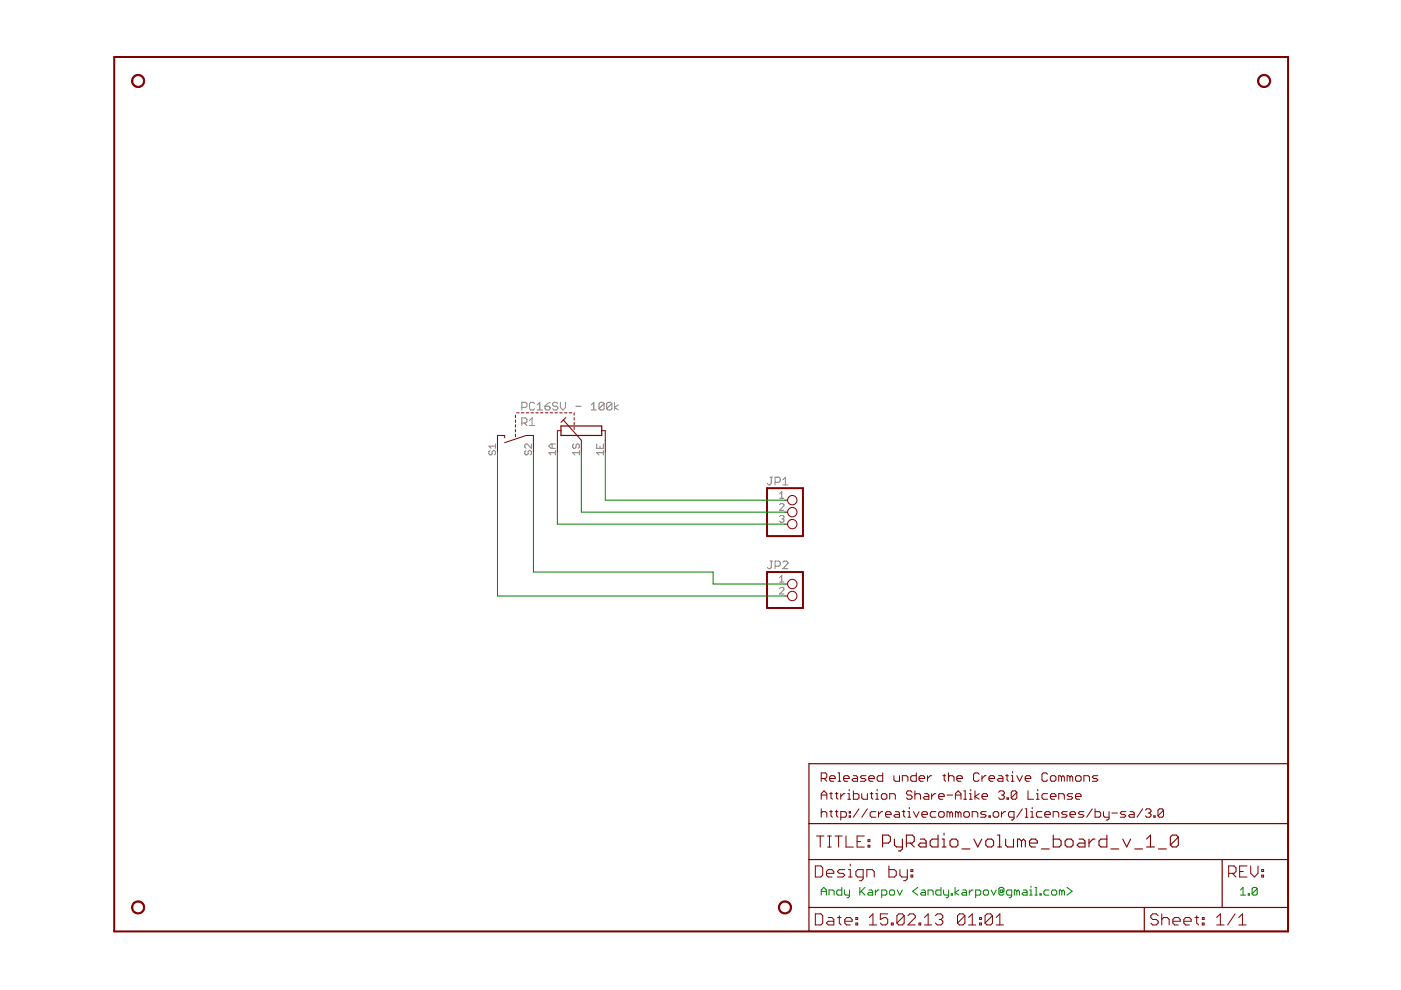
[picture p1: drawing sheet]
<svg xmlns="http://www.w3.org/2000/svg" width="297mm" height="210mm" viewBox="0 0 297 210" stroke-linecap="round" stroke-linejoin="round" font-family="sans-serif">
<g fill="none" stroke="#808080" stroke-width=".21">
<path d="M103.9 95.5l-.2 .3v.4l.2 .3 .5-.3v-.4l.2-.3 .5 .3v.4l-.3 .3M105.1 94.1v1M105.1 94.6h-1.4l.4 .5M110.6 86.4h.8l.3-.3v-.5l-.3-.3h-.8v1.6M110.6 89.7h.8l.3-.3v-.5l-.3-.3h-.8v1.6M111.2 89.7l.5 .5M111.5 95.5l-.2 .3v.4l.2 .3 .5-.3v-.4l.2-.3 .5 .3v.4l-.3 .3M112.3 89.2l.5-.6v1.6M112.3 90.2h1M112.7 94.1v1l-1-1-.4 .3v.4l.2 .3M113.3 85.6l-.2-.3h-.6l-.2 .3v1.1l.2 .2h.6l.2-.2M113.9 86.9h1.1"/>
<path d="M113.9 85.9l.5-.6v1.6M115.5 86.1h.9l.2 .3v.3l-.2 .2h-.6l-.3-.2zM116.6 85.3l-.5 .3-.6 .5M117.1 94.1v1M117.8 96h-1.4l.4 .5M117.8 95.5v1M117.8 94.1h-1l-.4 .5 .4 .5h1M118.3 85.6l-.3-.3h-.5l-.3 .3v.3l.3 .2h.5l.3 .3v.3l-.3 .2h-.5l-.3-.2M118.8 85.3v1.1l.6 .5 .5-.5v-1.1M121.7 94.1l-.3 .3v.4l.3 .3 .4-.3v-.4l.3-.3 .4 .3v.4l-.2 .3M122.1 86.1h1.1M122.8 96h-1.4l.5 .5"/>
<path d="M122.8 95.5v1M125.4 86.9h1M125.4 85.9l.5-.6v1.6M126.5 94.1v1h1.4v-1M127.2 94.6v.5M127.9 96h-1.4l.5 .5M127.9 95.5v1M128.1 85.6l-.3-.3h-.5l-.3 .3v1.1M128.1 85.6v1.1l-.3 .2h-.5l-.3-.2M128.1 85.6l-1.1 1.1M129.7 85.6l-.2-.3h-.6l-.3 .3v1.1M129.7 85.6v1.1l-.2 .2h-.6l-.3-.2"/>
<path d="M129.7 85.6l-1.1 1.1M130.3 85.3v1.6M131.1 85.9l-.8 .5 .8 .5M163.2 101.2h.6M163.2 119h.6M163.5 101.2v1.3l-.3 .3h-.2l-.3-.3M163.5 119v1.3l-.3 .3h-.2l-.3-.3M164.3 102.3h.8l.3-.3v-.5l-.3-.3h-.8v1.6M165.3 104.7l.5-.5v1.4M165.3 105.6h.9M165.3 107l.2-.2h.5l.2 .2v.3l-.9 .9h.9M165.3 109.5l.2-.2h.5l.2 .2v.3l-.2 .2"/>
<path d="M165.8 110h.2M166 102.8h1M166 101.7l.5-.5v1.6M166 119.2l.2-.2h.6l.2 .2v.3l-1 1.1h1M166 110l.2 .3-.2 .4h-.5l-.2-.2M164.3 120h.8l.3-.2v-.6l-.3-.2h-.8v1.6M165.3 122.5l.5-.5v1.4M165.3 124.8l.2-.3h.5l.2 .3v.2l-.9 .9h.9M165.3 123.4h.9"/>
</g>
<path d="M24.2 12.1h248.9v185.4h-248.9zM162.6 103.5h7.6v10.2h-7.6zM162.6 121.3h7.6v7.6h-7.6z" fill="none" stroke="#800000" stroke-width=".42"/>
<path d="M118.9 90.3h8.7v2h-8.7zM171.5 161.9h101.6v35.6h-101.6zM171.5 174.6h101.6M171.5 182.2h101.6M171.5 192.4h101.6M242.6 192.4v5.1M259.1 182.2v10.2" fill="none" stroke="#800000" stroke-width=".25"/>
<g fill="none" stroke="#800000" stroke-width=".21">
<path d="M107 92.8v-.5h-1.5v3.6M107 93.9l4.6-1.6h1.5v3.6M109.3 88v.5M109.3 89v.6M109.3 90.1v.5M109.3 91.1v.5M109.3 92.1v.5M109.5 87.5h.5M110.6 87.5h.5M111.6 87.5h.5M112.6 87.5h.5M113.6 87.5h.5"/>
<path d="M114.6 87.5h.5M115.6 87.5h.5M116.6 87.5h.6M117.7 87.5h.5M118.7 87.5h.5M118.9 91.3h-.7v4.6M119.4 89l3.9 4.3v2.6M119.7 87.5h.5M120 88.5l-1.1 1.1M120.7 87.5h.5M121.7 87.5v.5M121.7 88.5v.5"/>
<path d="M121.7 89.6v.5M121.7 90.6v.5M127.6 91.3h.7v4.6M166.4 106h.6M166.4 108.6h.6M166.4 111.1h.6M166.4 123.8h.6M166.4 126.4h.6M173.1 177.2h1.6M173.9 177.2v2.4M174.1 165.1h.9l.3-.3v-.6l-.3-.3h-.9v1.8M174.1 169.5v-1.2l.6-.6 .6 .6v1.2"/>
<path d="M174.1 171.5v1.8M174.1 172.4l.3-.3h.6l.3 .3v.9M174.1 168.6h1.2M174.7 165.1l.6 .6M175.5 177.2h.8M175.5 179.6h.8M175.9 177.2v2.4M175.9 165.1h1.2v-.3l-.3-.3h-.6l-.3 .3v.6l.3 .3h.6M175.9 168.3h.6M175.9 172.1h.6M176.2 168v1.2l.3 .3M176.2 171.8v1.2l.3 .3"/>
<path d="M177 177.2h1.6M177.1 168.3h.6M177.1 172.1h.6M177.4 168v1.2l.3 .3M177.4 171.8v1.2l.3 .3M177.7 163.9h.3v1.8M177.7 165.7h.6M177.8 177.2v2.4M178.3 168.3v1.2M178.3 173.3h.9l.3-.3v-.6l-.3-.3h-.9v1.8M178.9 165.1h1.1v-.3l-.3-.3h-.5l-.3 .3v.6l.3 .3h.5M179.2 168.3h-.3l-.6 .6"/>
<path d="M179.4 177.2v2.4h1.5M179.7 168.3h.3v1.2M179.7 169.5h.6M180 167.4v.3M180 172.1h.3v.3h-.3zM180 173h.3v.3h-.3zM180.9 164.5h.6l.3 .3v.9h-.9l-.3-.3 .3-.3h.9M180.9 167.7v1.8h.9l.3-.3v-.6l-.3-.3h-.9M181.7 178.4h.8M182.1 171.5l-1.2 1.8M182.7 168.3v.9l.3 .3h.9v-1.2M183.3 177.2h-1.6v2.4h1.6"/>
<path d="M183.6 164.5h-.9l-.3 .3 .3 .3h.6l.3 .3-.3 .3h-.9M183.9 171.5l-1.2 1.8M184 179.2h.4v.4h-.4zM184 178h.4v.4h-.4zM184.2 165.1h1.2v-.3l-.3-.3h-.6l-.3 .3v.6l.3 .3h.6M184.5 168.3h.6M184.8 168v1.2l.3 .3M185.7 168.3h.3v1.2M185.7 169.5h.6M185.7 172.1h-.9l-.3 .3v.6l.3 .3h.9M186 167.4v.3M186.3 172.1v1.2"/>
<path d="M186.9 168.6l.3-.3h.5l.3 .3v.6l-.3 .3h-.5l-.3-.3zM187.2 163.9v1.8h-.9l-.3-.3v-.6l.3-.3h.9M187.2 172.1h-.3l-.6 .6M187.7 172.7h1.2v-.3l-.3-.3h-.6l-.3 .3v.6l.3 .3h.6M188.6 169.5v-1.2h.9l.3 .3v.9M189.5 164.5v.9l.3 .3h.9v-1.2M189.8 172.1h.6l.3 .3v.9h-.9l-.3-.3 .3-.3h.9M191.3 165.7v-1.2h.9l.3 .3v.9M191.3 172.1h.6M191.6 171.8v1.2l.3 .3M192.5 172.1h.3v1.2M192.5 173.3h.6"/>
<path d="M192.8 171.2v.3M193.4 168l-.3-.3h-.6l-.3 .3v.3l.3 .3h.6l.3 .3v.3l-.3 .3h-.6l-.3-.3M193.7 172.1l.6 1.2 .6-1.2M194 168.6l.3-.3h.6l.3 .3v.9M194 167.7v1.8M194.3 163.9v1.8h-.9l-.3-.3v-.6l.3-.3h.9M194.9 165.1h1.1v-.3l-.3-.3h-.5l-.3 .3v.6l.3 .3h.5M195.5 172.7h1.1v-.3l-.3-.3h-.6l-.2 .3v.6l.2 .3h.6M196 168.3h.6l.3 .3v.9h-.9l-.3-.3 .3-.3h.9M196.6 164.5v1.2M197.5 164.5h-.3l-.6 .6M197.5 168.3v1.2"/>
<path d="M198.4 168.3h-.3l-.6 .6M198.4 172.1h-.9l-.3 .3v.6l.3 .3h.9M199 168.9h1.2v-.3l-.3-.3h-.6l-.3 .3v.6l.3 .3h.6M199 172.4l.3-.3h.6l.3 .3v.6l-.3 .3h-.6l-.3-.3zM199.9 164.5h.6M200.2 164.2v1.2l.3 .3M200.8 168.6h1.2M201.1 164.8l.3-.3h.6l.3 .3v.9M201.1 163.9v1.8M201.4 172.4l-.3-.3h-.3v1.2M201.4 172.4v.9M201.4 172.4l.3-.3 .3 .3v.9"/>
<path d="M202.6 168.6h1.2M202.6 169.5v-1.2l.6-.6 .6 .6v1.2M202.9 165.1h1.1v-.3l-.2-.3h-.6l-.3 .3v.6l.3 .3h.6M203.2 172.4l.3-.3 .3 .3v.9M203.2 172.4l-.3-.3h-.3v1.2M203.2 172.4v.9M204.3 172.4l.3-.3h.6l.3 .3v.6l-.3 .3h-.6l-.3-.3zM204.3 169.5h.6M204.3 167.7h.3v1.8M205.5 168.3h.3v1.2M205.5 169.5h.6M205.8 167.4v.3"/>
<path d="M206.1 173.3v-1.2h.9l.3 .3v.9M206.7 167.7v1.8M207.6 164.2l-.3-.3h-.6l-.3 .3v1.2l.3 .3h.6l.3-.3M207.6 168.3l-.9 .6 .9 .6M208.2 164.5v1.2M208.2 168.9h1.2v-.3l-.3-.3h-.6l-.3 .3v.6l.3 .3h.6M209.1 164.5h-.3l-.6 .6M209.1 172.1h-.9l-.3 .3 .3 .3h.6l.3 .3-.3 .3h-.9M209.7 165.1h1.2v-.3l-.3-.3h-.6l-.3 .3v.6l.3 .3h.6M209.7 173h.3v.3h-.3zM210.6 172.4l.3-.3h.6l.3 .3v.6l-.3 .3h-.6l-.3-.3zM211.7 168l.3-.3h.6l.3 .3v.3l-.3 .3"/>
<path d="M211.8 164.5h.5l.3 .3v.9h-.8l-.4-.3 .4-.3h.8M212.3 172.1v1.2M212.3 168.6h.3M212.6 168.6l.3 .3v.3l-.3 .3h-.6l-.3-.3M213.2 164.5h.6M213.2 172.1h-.3l-.6 .6M213.5 164.2v1.2l.3 .3M213.5 169.2h.3v.3h-.3zM214.4 165.7h.6M214.4 164.5h.3v1.2M214.7 163.6v.3M215 173.3h-.9l-.3-.3v-.6l.3-.3h.9v1.5l-.3 .3h-.3"/>
<path d="M215.6 164.5l.6 1.2 .6-1.2M215.6 168v1.2l-.3 .3h-.6l-.3-.3M215.6 168l-.3-.3h-.6l-.3 .3v1.2M215.6 168l-1.2 1.2M216.8 171.5l-1.2 1.8M217.4 165.1h1.1v-.3l-.3-.3h-.5l-.3 .3v.6l.3 .3h.5M217.4 173.3h.6M217.4 171.5h.3v1.8M218 167.7v1.8h1.1M218.5 172.1h.3v1.2M218.5 173.3h.6M218.8 171.2v.3"/>
<path d="M219.7 168.3h.3v1.2M219.7 169.5h.6M220 167.4v.3M220.9 172.1h-.9l-.3 .3v.6l.3 .3h.9M221.5 172.7h1.2v-.3l-.3-.3h-.6l-.3 .3v.6l.3 .3h.6M222.1 164.2l-.3-.3h-.6l-.3 .3v1.2l.3 .3h.6l.3-.3M222.1 168.3h-.9l-.3 .3v.6l.3 .3h.9M222.7 164.8l.3-.3h.6l.3 .3v.6l-.3 .3h-.6l-.3-.3zM222.7 168.9h1.2v-.3l-.3-.3h-.6l-.3 .3v.6l.3 .3h.6M223.3 173.3v-1.2h.9l.3 .3v.9M224.5 169.5v-1.2h.9l.3 .3v.9M225.1 164.8l-.3-.3h-.3v1.2"/>
<path d="M225.1 164.8v.9M225.1 164.8l.3-.3 .3 .3v.9M226.3 172.1h-.9l-.3 .3 .3 .3h.6l.3 .3-.3 .3h-.9M226.8 164.8l-.3-.3h-.2v1.2M226.8 164.8v.9M226.8 172.7h1.2v-.3l-.3-.3h-.6l-.3 .3v.6l.3 .3h.6M226.8 164.8l.3-.3 .3 .3v.9M227.4 168.3h-.9l-.2 .3 .2 .3h.6l.3 .3-.3 .3h-.8M228 164.8l.3-.3h.6l.3 .3v.6l-.3 .3h-.6l-.3-.3zM228 168.9h1.2v-.3l-.3-.3h-.6l-.3 .3v.6l.3 .3h.6M229.8 165.7v-1.2h.9l.3 .3v.9M229.8 172.1h-.9l-.3 .3 .3 .3h.6l.3 .3-.3 .3h-.9"/>
<path d="M231.6 171.5l-1.2 1.8M232.2 171.5v1.8h.9l.3-.3v-.6l-.3-.3h-.9M232.8 164.5h-.9l-.3 .3 .3 .3h.6l.3 .3-.3 .3h-.9M234 172.1v.9l.3 .3h.8M235.1 172.1v1.5l-.3 .3h-.3M235.7 172.4h1.2M238.7 172.1h-.9l-.3 .3 .3 .3h.6l.3 .3-.3 .3h-.9M239.6 172.1h.6l.3 .3v.9h-.9l-.3-.3 .3-.3h.9M242.3 171.5l-1.2 1.8M242.8 171.8l.3-.3h.6l.3 .3v.3l-.3 .3M243.4 172.4h.3M243.7 172.4l.3 .3v.3l-.3 .3h-.6l-.3-.3"/>
<path d="M244.6 173h.3v.3h-.3zM246.7 171.8v1.2l-.3 .3h-.6l-.3-.3M246.7 171.8l-.3-.3h-.6l-.3 .3v1.2M246.7 171.8l-1.2 1.2M172.9 183.6h1.2l.3 .4v1.5l-.3 .4h-1.2zM172.9 193.8h1.2l.3 .4v1.5l-.3 .4h-1.2zM175.2 185.2h1.6v-.4l-.4-.4h-.8l-.4 .4v.7l.4 .4h.8M175.6 194.5h.8l.4 .4v1.2h-1.2l-.4-.4 .4-.4h1.2M177.5 194.5h.8M177.9 194.2v1.5l.4 .4M179.1 195.3h1.6v-.4l-.4-.4h-.8l-.4 .4v.8l.4 .4h.8M179.1 184.4h-1.2l-.4 .4 .4 .4h.8l.4 .3-.4 .4h-1.2"/>
<path d="M179.9 185.9h.8M179.9 184.4h.4v1.5M180.3 183.2v.4M181.5 195.7h.3v.4h-.3zM181.5 194.5h.3v.4h-.3zM183 185.9h-1.2l-.3-.4v-.7l.3-.4h1.2v1.9l-.4 .4h-.4M183.8 185.9v-1.5h1.2l.4 .4v1.1M184.3 196.1h1.6M184.3 194.5l.8-.7v2.3M188.2 193.8h-1.6v1.1l.8-.4h.4l.4 .4v.8l-.4 .4h-.8l-.4-.4M188.5 183.6v2.3h1.1l.4-.4v-.7l-.4-.4h-1.1M189 195.7h.4v.4h-.4z"/>
<path d="M190.8 184.4v1.1l.4 .4h1.2M191.7 194.2v1.5l-.4 .4h-.8l-.3-.4M191.7 194.2l-.4-.4h-.8l-.3 .4v1.5M191.7 194.2l-1.5 1.5M192.4 184.4v1.9l-.4 .4h-.4M192.5 194.2l.4-.4h.8l.4 .4v.3l-1.6 1.6h1.6M193.1 185.5h.4v.4h-.4zM193.1 184.4h.4v.4h-.4zM194.8 195.7h.4v.4h-.4zM196 196.1h1.5M196 194.5l.8-.7v2.3M198.3 194.2l.4-.4h.8l.4 .4v.3l-.4 .4"/>
<path d="M199.1 194.9h.4M199.5 194.9l.4 .4v.4l-.4 .4h-.8l-.4-.4M204.6 194.2v1.5l-.4 .4h-.8l-.4-.4M204.6 194.2l-.4-.4h-.8l-.4 .4v1.5M204.6 194.2l-1.6 1.5M205.4 196.1h1.5M205.4 194.5l.7-.7v2.3M207.7 195.7h.4v.4h-.4zM207.7 194.5h.4v.4h-.4zM210.4 194.2v1.5l-.4 .4h-.7l-.4-.4M210.4 194.2l-.4-.4h-.7l-.4 .4v1.5M210.4 194.2l-1.5 1.5"/>
<path d="M211.2 196.1h1.6M211.2 194.5l.8-.7v2.3M245.6 194.2l-.4-.4h-.8l-.4 .4v.3l.4 .4h.8l.4 .4v.4l-.4 .4h-.8l-.4-.4M246.3 194.9l.4-.4h.8l.4 .4v1.2M246.3 193.8v2.3M248.7 195.3h1.5v-.4l-.4-.4h-.8l-.3 .4v.8l.3 .4h.8M251 195.3h1.6v-.4l-.4-.4h-.8l-.4 .4v.8l.4 .4h.8M253.3 194.5h.8M253.7 194.2v1.5l.4 .4M254.9 195.7h.4v.4h-.4zM254.9 194.5h.4v.4h-.4zM258 196.1h1.5"/>
<path d="M258 194.5l.7-.7v2.3M260.5 185.2h1.2l.4-.4v-.8l-.4-.4h-1.2v2.3M261.3 185.2l.8 .7M261.9 193.8l-1.6 2.3M262.6 196.1h1.6M262.6 194.5l.8-.7v2.3M262.8 184.8h.8M264.4 183.6h-1.6v2.3h1.6M265.2 183.6v1.6l.8 .7 .7-.7v-1.6M267.5 185.5h.4v.4h-.4zM267.5 184.4h.4v.4h-.4z"/>
<circle cx="168" cy="111.1" r=".99"/>
<circle cx="168" cy="106" r=".99"/>
<circle cx="168" cy="108.6" r=".99"/>
<circle cx="168" cy="123.8" r=".99"/>
<circle cx="168" cy="126.4" r=".99"/>
</g>
<g fill="none" stroke="#800000" stroke-width=".23">
<path d="M187.1 178.8h1.3l.4-.5v-.8l-.4-.4h-1.3v2.5M189.6 177.9v1.3l.5 .4h1.2M191.3 177.9v2.1l-.4 .4h-.4M192.2 178.8h1.2l.4-.5v-.8l-.4-.4h-1.2v2.5M193 178.8l.8 .8M195.1 177.9h.8l.5 .4v1.3h-1.3l-.4-.4 .4-.4h1.3M198.9 177.1v2.5h-1.3l-.4-.4v-.9l.4-.4h1.3M199.7 179.6h.9M199.7 177.9h.5v1.7M200.2 176.7v.4M201.4 178.3l.4-.4h.9l.4 .4v.9l-.4 .4h-.9l-.4-.4zM206.5 177.9l.8 1.7 .9-1.7"/>
<path d="M209 178.3l.4-.4h.8l.5 .4v.9l-.5 .4h-.8l-.4-.4zM211.5 177.1h.4v2.5M211.5 179.6h.9M213.2 177.9v1.3l.4 .4h1.3v-1.7M216.6 178.3l-.4-.4h-.5v1.7M216.6 178.3v1.3M216.6 178.3l.4-.4 .4 .4v1.3M218.3 178.8h1.6v-.5l-.4-.4h-.8l-.4 .4v.9l.4 .4h.8M223.3 177.1v2.5h1.3l.4-.4v-.9l-.4-.4h-1.3M225.8 178.3l.5-.4h.8l.4 .4v.9l-.4 .4h-.8l-.5-.4zM228.8 177.9h.8l.4 .4v1.3h-1.2l-.4-.4 .4-.4h1.2M230.9 177.9v1.7"/>
<path d="M232.2 177.9h-.5l-.8 .9M234.7 177.1v2.5h-1.3l-.4-.4v-.9l.4-.4h1.3M238 177.9l.9 1.7 .8-1.7M243.1 179.6h1.7M243.1 177.9l.8-.8v2.5M249.8 177.5l-.4-.4h-.8l-.5 .4v1.7M249.8 177.5v1.7l-.4 .4h-.8l-.5-.4M249.8 177.5l-1.7 1.7M203.9 180h1.7M220.8 180h1.7M235.5 180h1.7M240.6 180h1.7"/>
<path d="M245.6 180h1.7"/>
</g>
<g fill="#800000" stroke="#800000" stroke-width=".21">
<path d="M28.3 16.2a1.4 1.4 0 0 1 2.2 .2 1.4 1.4 0 0 1-.8 2.1 1.4 1.4 0 0 1-1.8-1.3h.3a1.14 1.14 0 0 1 1.6-1 1.14 1.14 0 0 1 .2 2 1.14 1.14 0 0 1-1.8-.7v-.3h-.3z" fill-rule="evenodd"/>
<path d="M28.3 191.4a1.4 1.4 0 0 1 2.2 .2 1.4 1.4 0 0 1-.8 2.1 1.4 1.4 0 0 1-1.8-1.3h.3a1.14 1.14 0 0 1 1.6-1 1.14 1.14 0 0 1 .2 2 1.14 1.14 0 0 1-1.8-.7v-.3h-.3z" fill-rule="evenodd"/>
<path d="M267 16.2a1.39 1.39 0 0 1 2.2 .3 1.39 1.39 0 0 1-.8 2 1.39 1.39 0 0 1-1.8-1.3h.3a1.15 1.15 0 0 1 1.6-1.1 1.15 1.15 0 0 1 .3 1.9 1.15 1.15 0 0 1-1.9-.5v-.3h-.3z" fill-rule="evenodd"/>
<path d="M165.4 191.4a1.4 1.4 0 0 1 2.2 .3 1.4 1.4 0 0 1-.8 2 1.4 1.4 0 0 1-1.8-1.3h.3a1.14 1.14 0 0 1 1.7-1 1.14 1.14 0 0 1 .1 2 1.14 1.14 0 0 1-1.8-.7v-.3h-.3z" fill-rule="evenodd"/>
</g>
<g fill="none" stroke="#008000" stroke-width=".21">
<path d="M105.5 95.9v30.5h60.9M113.1 95.9v25.4h38.1v2.5h15.2M118.2 95.9v15.2h48.2M123.3 95.9v12.7h43.1M128.3 95.9v10.1h38.1M174.1 189.8v-1.1l.6-.5 .5 .5v1.1M174.1 189h1.1M175.8 189.8v-1.1h.8l.2 .3v.8M178.5 188.2v1.6h-.8l-.3-.3v-.5l.3-.3h.8M179 188.7v.8l.3 .3h.8M180.1 188.7v1.4l-.2 .2h-.3M182.3 188.2v1.6"/>
<path d="M182.6 189l.8 .8M183.4 188.2l-1.1 1M184.2 188.7h.6l.2 .3v.8h-.8l-.3-.3 .3-.3h.8M185.6 188.7v1.1M186.4 188.7h-.3l-.5 .5M186.9 189.8h.8l.3-.3v-.5l-.3-.3h-.8v1.6M188.8 188.7h.6l.3 .3v.5l-.3 .3h-.6l-.2-.3v-.5zM190.2 188.7l.6 1.1 .5-1.1M194.6 188.2l-1.1 .8 1.1 .8M195.4 188.7h.5l.3 .3v.8h-.8l-.3-.3 .3-.3h.8M196.8 189.8v-1.1h.8l.2 .3v.8M199.5 188.2v1.6h-.8l-.3-.3v-.5l.3-.3h.8"/>
<path d="M200 188.7v.8l.3 .3h.8M201.1 188.7v1.4l-.2 .2h-.3M201.7 189.5h.3v.3h-.3zM202.5 188.2v1.6M203.3 188.7l-.8 .5 .8 .6M204.1 188.7h.6l.2 .3v.8h-.8l-.2-.3 .2-.3h.8M205.5 188.7v1.1M206.3 188.7h-.3l-.5 .5M206.9 189.8h.8l.2-.3v-.5l-.2-.3h-.8v1.6M208.8 188.7h.5l.3 .3v.5l-.3 .3h-.5l-.3-.3v-.5zM210.1 188.7l.6 1.1 .5-1.1M212 188.7h.6v.5h-.6z"/>
<path d="M212.6 189.2l.3-.2v-.6l-.3-.2h-.6l-.2 .2v1.1l.2 .3h.6l.3-.3M214.5 189.8h-.8l-.3-.3v-.5l.3-.3h.8v1.4l-.3 .2h-.2M215.6 189l-.3-.3h-.2v1.1M215.6 189l.3-.3 .2 .3v.8M215.6 189v.8M217 188.7h.5l.3 .3v.8h-.8l-.3-.3 .3-.3h.8M218.3 188.7h.3v1.1M218.3 189.8h.6M218.6 187.9v.3M219.4 189.8h.5M219.4 188.2h.3v1.6M220.5 189.5h.3v.3h-.3z"/>
<path d="M222.4 188.7h-.8l-.3 .3v.5l.3 .3h.8M223.2 188.7h.6l.2 .3v.5l-.2 .3h-.6l-.3-.3v-.5zM225.1 189l-.2-.3h-.3v1.1M225.1 189v.8M225.1 189l.3-.3 .3 .3v.8M226.2 188.2l1.1 .8-1.1 .8M263 189.8h1.1M263 188.7l.5-.5v1.6M264.6 189.5h.3v.3h-.3zM266.6 188.4v1.1l-.3 .3h-.6l-.2-.3M266.6 188.4l-.3-.2h-.6l-.2 .2v1.1M266.6 188.4l-1.1 1.1"/>
</g>
</svg>
